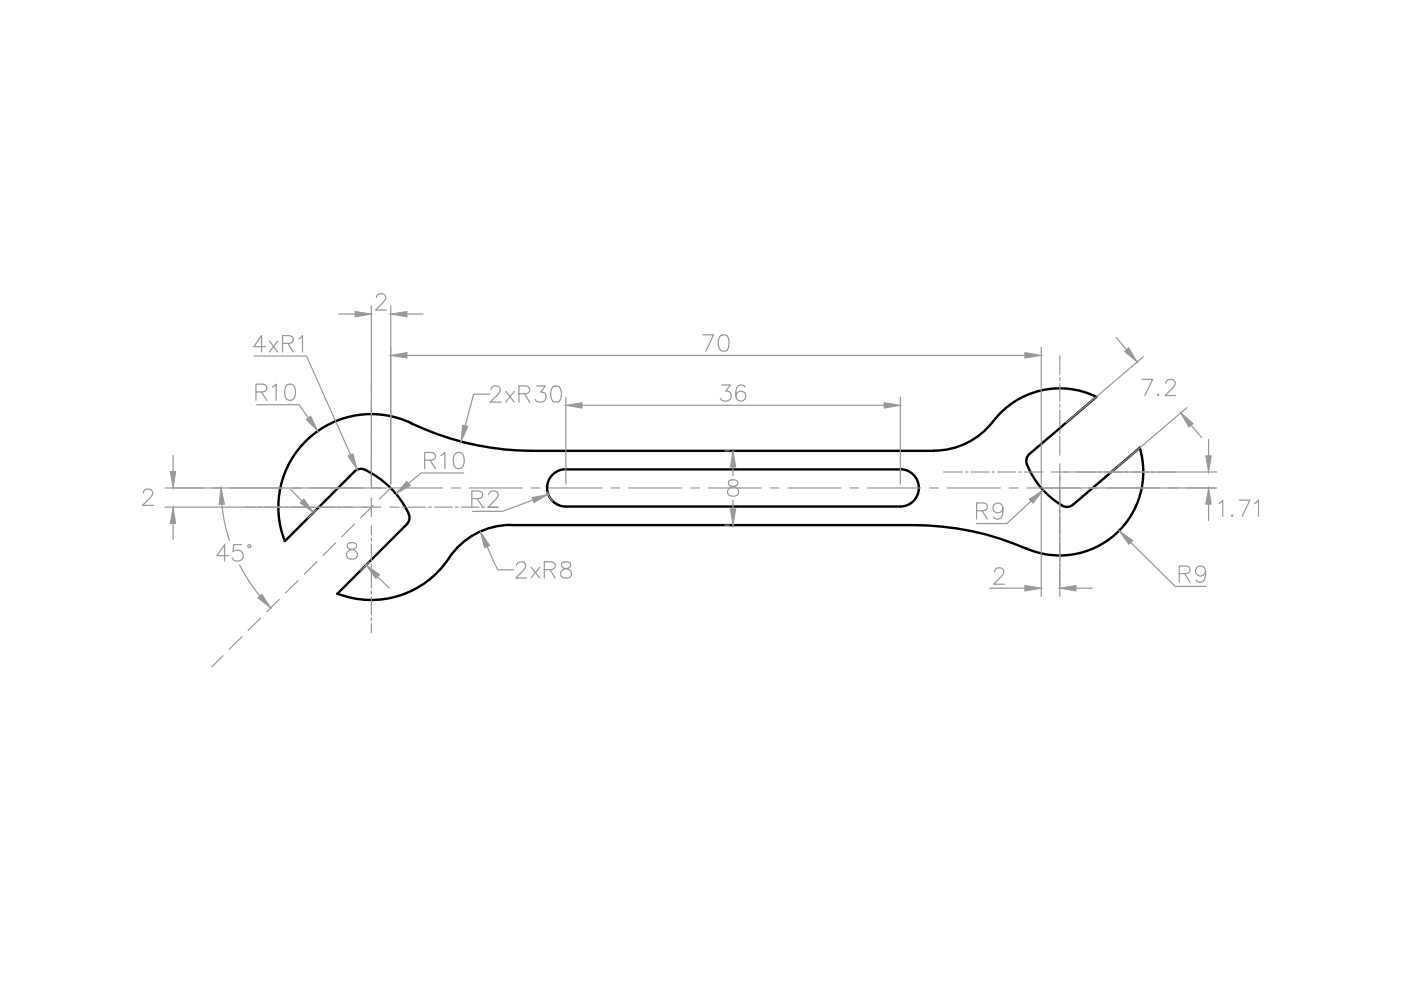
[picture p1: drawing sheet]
<svg xmlns="http://www.w3.org/2000/svg" width="297mm" height="210mm" viewBox="0 0 297 210" stroke-linecap="round" stroke-linejoin="round" font-family="sans-serif">
<!-- layer: 0 -->
<g fill="none" stroke="#000" stroke-width=".51">
<path d="M75.1 100l-14.7 14.7M77.3 99.6a19.7 19.7 0 0 1 9.3 9.3M77.4 99.6a1.97 1.97 0 0 0-2.3 .4M87.2 89.7a19.7 19.7 0 0 0-21.9 3.4 19.7 19.7 0 0 0-4.9 21.6M120 99.5a4 4 0 0 0-4 4 4 4 0 0 0 4 3.9h70.9a4 4 0 0 0 3.9-4 4 4 0 0 0-3.9-3.9M120 99.5h70.9M218.3 96.2a2.29 2.29 0 0 0-.1 3.2 17.7 17.7 0 0 0 7 7.8M232.4 84.1a17.9 17.9 0 0 0-22.6 6.2 16 16 0 0 1-11.8 5.3h-85.2a60.1 60.1 0 0 1-25.6-5.8M232.5 84.2l-14.2 12M241.6 94.9a17.7 17.7 0 0 1-5.2 18.4 17.7 17.7 0 0 1-18.8 3M241.7 94.9l-14.2 12.1a1.97 1.97 0 0 1-2.3 .2M86.3 111.1l-14.8 14.8"/>
<path d="M86.6 108.9a1.97 1.97 0 0 1-.4 2.2M108.3 111.3a15.7 15.7 0 0 0-13.1 7.1 19.7 19.7 0 0 1-23.7 7.5M108.3 111.3h85.5a59.6 59.6 0 0 1 23.8 5"/>
</g>
<g fill="#000">
<circle cx="116" cy="103.5" r=".25"/>
<circle cx="194.8" cy="103.5" r=".25"/>
</g>
<!-- layer: Layer1 -->
<g fill="none" stroke="#989898" stroke-width=".25">
<path d="M53.8 75.5h11.2l9.3 20.9M56.3 73.5h-2.5l1.7-2.3v3.4M57.1 72.3l1.8 2.3M58.9 72.3l-1.8 2.3M59.9 72.8h1.5a.86 .86 0 0 0 .8-1l-.4-.5-.4-.1h-1.5v3.4M61 72.8l1.2 1.8M63.3 71.8l.8-.6v3.4M71.8 66.6h3.5M78.7 64.9v38.7M79.8 63.1a.88 .88 0 0 1 .7-.8h.6a.85 .85 0 0 1 .5 1.3l-2 2.1h2.3M82.8 64.9v37.7M86.3 75.4h131"/>
<path d="M86.3 66.6h3.4M149 71h2.3l-1.7 3.5M152.8 71.2a1.12 1.12 0 0 1 1.6 .5 3.1 3.1 0 0 1-.3 2.6 1.1 1.1 0 0 1-1.7-.5 2.77 2.77 0 0 1 .4-2.6zM220.8 73.6v29M224.7 75.4v4M236.6 71.5l2.2 2.6M242.4 75.6l-16.4 14M36.7 96.6v3.4M54.3 83.1h1.5l.5-.2a.85 .85 0 0 0 0-1.3l-.5-.2h-1.5v3.5M54.4 85.8h9l2 2.8M55.4 83.1l1.2 1.8M57.7 82.1l.8-.7v3.5"/>
<path d="M60.8 81.6a1.13 1.13 0 0 1 1.7 .5 2.77 2.77 0 0 1-.4 2.6 1.14 1.14 0 0 1-1.6-.5 3.1 3.1 0 0 1 .3-2.6zM90 97.6h1.5a.87 .87 0 0 0 .8-1l-.3-.5-.5-.2h-1.5v3.5M91.2 97.6l1.1 1.8M93.5 96.6l.8-.7v3.5M96.6 96.1a1.14 1.14 0 0 1 1.7 .5 2.77 2.77 0 0 1-.4 2.6 1.14 1.14 0 0 1-1.6-.5 2.77 2.77 0 0 1 .3-2.6zM103.8 83.6h-3.4l-1.8 6.7M104.1 82.6a.89 .89 0 0 1 .7-.8h.6a.85 .85 0 0 1 .5 1.3l-2 2.2h2.4M107.2 83l1.9 2.3M109.1 83l-1.9 2.3M110 83.5h1.5l.5-.2a.85 .85 0 0 0 0-1.3l-.5-.2h-1.5v3.5M111.2 83.5l1.1 1.8M113.8 81.8h1.8l-1 1.3a1.1 1.1 0 0 1 1.2 1.3 1.1 1.1 0 0 1-1.5 .9l-.5-.2-.3-.5"/>
<path d="M117.3 82a1.07 1.07 0 0 1 1.6 .5 2.92 2.92 0 0 1-.3 2.6 1.18 1.18 0 0 1-1.7-.5 2.77 2.77 0 0 1 .4-2.6zM120 84.2v18.4M123.4 85.9h64.1M153 81.6h1.9l-1 1.3a1.1 1.1 0 0 1 1.2 1.3 1.1 1.1 0 0 1-1.6 .8l-.5-.1-.3-.5M153.7 95.6h.9M155.4 99v1.8M158 82.1a1.02 1.02 0 0 0-1-.5 1.02 1.02 0 0 0-.8 .7 2.4 2.4 0 0 0 .3 2.6 1.06 1.06 0 0 0 1.5-.5 1.06 1.06 0 0 0-.7-1.5 1.06 1.06 0 0 0-1.3 1M190.9 84.2v18.4M224.7 80.1v.6M224.7 81.3v3.7M224.7 85.7v.6M224.7 87v3.7"/>
<path d="M224.7 91.3v.6M224.7 92.6v3.9M224.7 98.3v28.1M242.1 80.4h2.3l-1.7 3.5M245.5 83.6l-.1 .1 .1 .2 .2-.2M247.2 81.2a.89 .89 0 0 1 .7-.8h.6a.85 .85 0 0 1 .5 1.3l-2 2.2h2.3M251.6 86.4l-16.4 14M252.6 90.2l2.2 2.6M256.2 93.2v3.4M30.4 104.5a.8 .8 0 0 1 .7-.8h.6a.81 .81 0 0 1 .5 1.3l-2 2.1h2.4M35 103.5h47M35 107.5h45.7"/>
<path d="M36.7 111v3.4M47 106.9a36 36 0 0 0 1.6 7.7M48.4 117.8h-2.4l1.6-2.3v3.5M50.8 119.8a36 36 0 0 0 4.3 6.5M51.2 115.5h-1.6l-.2 1.5a1.24 1.24 0 0 1 1.8 0 1.24 1.24 0 0 1-.1 1.8 1.21 1.21 0 0 1-1.8-.5M61.6 103.8l2.5 2.4M67.2 108l-1.9 1.9M73.8 115.2a.68 .68 0 0 0 .3 1.2 1.46 1.46 0 0 1 1.7 1.5l-.2 .3a1.32 1.32 0 0 1-2.1-.3 1.07 1.07 0 0 1 1-1.4l.6-.1a.68 .68 0 0 0 .3-1.2l-.5-.1zM78.3 119.1l-1.9 1.9M78.7 105.6v3.9M78.7 111.5v1.9M78.7 114v.7"/>
<path d="M78.7 115.3v3.7M78.7 119.7v.6M82.7 107.5h1.9M85.3 107.5h.6M86.5 107.5h3.8M90.9 107.5h.6M92.1 107.5h3.8M96.5 107.5h.7M97.7 107.5h3.8M98.3 100.3h-9.1l-2.6 2.2M100 105.7l2-.1a.85 .85 0 0 0 0-1.3l-.5-.2h-1.5v3.4M101.2 105.7l1.1 1.8"/>
<path d="M102.2 107.5h.6M103.3 115.9l2.2 4.9h3.5M103.4 107.5h1.9M103.6 104.9a.8 .8 0 0 1 .7-.8h.6a.81 .81 0 0 1 .6 1.3l-2 2.1h2.3M109.5 119.9l.4-.6 .3-.2h.6a.86 .86 0 0 1 .5 1.3l-2 2.2h2.3M113 106l-6.4 2.4h-6.4M116.1 104.3l.5 1.2 .6 .8M119.2 119.3a.7 .7 0 0 0 .3 1.1 1.56 1.56 0 0 1 1.7 1 .91 .91 0 0 1-.8 1.2h-.7a.98 .98 0 0 1-.9-1.1 .98 .98 0 0 1 1-.9l.7-.2a.7 .7 0 0 0 .3-1.1l-.4-.2zM153.7 111.3h.9M154.6 101.9a.68 .68 0 0 0 .3 1.1 1.62 1.62 0 0 1 1.7 1.1 .91 .91 0 0 1-.9 1.1h-.6a1 1 0 0 1-.9-1.1 1 1 0 0 1 1.1-.9l.6-.2a.68 .68 0 0 0 .4-1.1l-.6-.2zM155.4 106.1v1.8M200.1 100.1h3.9"/>
<path d="M204.7 100.1h.6M205.9 100.1h3.8M207.1 108.3h1.4l.5-.2a.85 .85 0 0 0 0-1.3l-.5-.2h-1.4v3.5M208.2 108.3l1.1 1.8M210.3 100.1h.6M211.5 100.1h3.8M212.6 107.8a1.06 1.06 0 0 1-1.4 .9 1.06 1.06 0 0 1-.4-1.7 1.06 1.06 0 0 1 1.7 .1 3 3 0 0 1-.4 2.8 1.04 1.04 0 0 1-1.4-.3M215.9 100.1h.6M217.2 100.1h3.9M218.6 106.3l-5.1 4.7h-6.4M220.8 104.3v22.1M221.6 103.5h36.4"/>
<path d="M222.9 100.1h35.1M239.7 115l9.5 9.3h6.4M256.2 106.9v3.5M258.4 106.7l.8-.7v3.5M261.2 109.2l-.1 .1 .1 .2 .2-.2M262.7 106h2.3l-1.6 3.5M266 106.7l.8-.7v3.5M78.7 120.9v3.8M78.7 125.3v.6M78.7 126.6v3.7M78.7 130.9v.7M78.7 132.2v2"/>
<path d="M80.1 122.3l2.4 2.4M112.6 120.3l1.8 2.3M114.4 120.3l-1.8 2.3M115.4 120.8h1.5l.5-.2a.79 .79 0 0 0 0-1.3l-.5-.2h-1.5v3.5M116.6 120.8l1.1 1.8M209.8 124.7h7.5M210.9 121.2a.91 .91 0 0 1 .6-.8h.7a.85 .85 0 0 1 .5 1.3l-2 2.2h2.3M228.1 124.7h3.5M250 121.6h1.5l.5-.1a.84 .84 0 0 0 0-1.4l-2-.1v3.4M251.2 121.6l1.1 1.8M255.6 121.2a1.08 1.08 0 0 1-1.5 .9 1.08 1.08 0 0 1-.4-1.7 1.08 1.08 0 0 1 1.7 .1 3 3 0 0 1-.3 2.8 1.01 1.01 0 0 1-1.5-.4"/>
<circle cx="52.9" cy="115.8" r=".32"/>
</g>
<g fill="#989898" stroke="#989898" stroke-width=".21">
<path d="M82.8 75.4l3.5-.6v1.1z"/>
<path d="M217.3 74.8l3.5 .6-3.5 .5z"/>
<path d="M120 85.9l3.4-.5v1.1z"/>
<path d="M187.5 85.4l3.4 .5-3.4 .6z"/>
<path d="M64.9 88.9l1-.6 1.5 3.1z"/>
<path d="M86.2 102.1l.8 .8-3 1.8z"/>
<path d="M64.4 105.8l2.1 2.9-2.9-2.1z"/>
<path d="M77.6 119.8l2.9 2-.8 .8z"/>
<path d="M98.1 90.2l1.1 .2-1.5 3.2z"/>
<path d="M101.9 112.7l1.9 3-1.1 .4z"/>
<path d="M155.4 95.6l.6 3.4h-1.1z"/>
<path d="M154.9 107.9h1.1l-.6 3.4z"/>
<path d="M112.8 105.5l3.4-.7-3 1.8z"/>
<path d="M73.8 96.7l1-.5 .9 3.4z"/>
<path d="M46.9 103.5l.7 3.4h-1.2z"/>
<path d="M54.7 126.7l.8-.7 1.9 2.9z"/>
<path d="M237.3 112.6l2.9 2-.8 .8z"/>
<path d="M218.2 105.8l2.9-1.9-2.1 2.8z"/>
<path d="M238.4 74.5l.9-.8 1.8 3.1z"/>
<path d="M250.3 87.5l2.7 2.3-.9 .8z"/>
<path d="M224.7 124.7l3.4-.6v1.2z"/>
<path d="M217.3 124.1l3.5 .6-3.5 .6z"/>
<path d="M255.7 96.6h1.1l-.6 3.5z"/>
<path d="M256.2 103.5l.6 3.4h-1.1z"/>
<path d="M36.1 100h1.2l-.6 3.5z"/>
<path d="M36.7 107.5l.6 3.5h-1.2z"/>
<path d="M82.8 66.6l3.5-.6v1.2z"/>
<path d="M75.3 66l3.4 .6-3.4 .6z"/>
</g>
<!-- layer: new -->
<g fill="none" stroke="#989898" stroke-width=".25">
<path d="M37.1 103.5h6.1M45.1 103.5h1.8M48.8 103.5h11.3M62 103.5h1.8M65.7 103.5h11.3M67.2 119.1l-2.7 2.7M71.2 115.1l-2.7 2.7M75.1 111.1l-2.6 2.7M78.9 103.5h1.8M79.1 107.1l-2.6 2.7M82.6 103.5h11.3M82.8 103.5l-2.4 2.3"/>
<path d="M95.8 103.5h1.8M99.5 103.5h11.2M112.6 103.5h1.9M116.4 103.5h11.2M129.5 103.5h1.9M133.3 103.5h11.2M146.4 103.5h1.9M150.2 103.5h11.2M163.3 103.5h1.9M167 103.5h11.3M180.2 103.5h1.9M183.9 103.5h11.3"/>
<path d="M197.1 103.5h1.9M200.8 103.5h11.3M214 103.5h1.9M217.7 103.5h11.3M230.9 103.5h1.8M234.6 103.5h11.3M247.8 103.5h1.8M251.5 103.5h6.1M47.3 139l-2.4 2.4M51.3 135l-2.7 2.7M55.2 131.1l-2.6 2.6M59.2 127.1l-2.6 2.6"/>
<path d="M63.2 123.1l-2.7 2.6"/>
</g>
</svg>
